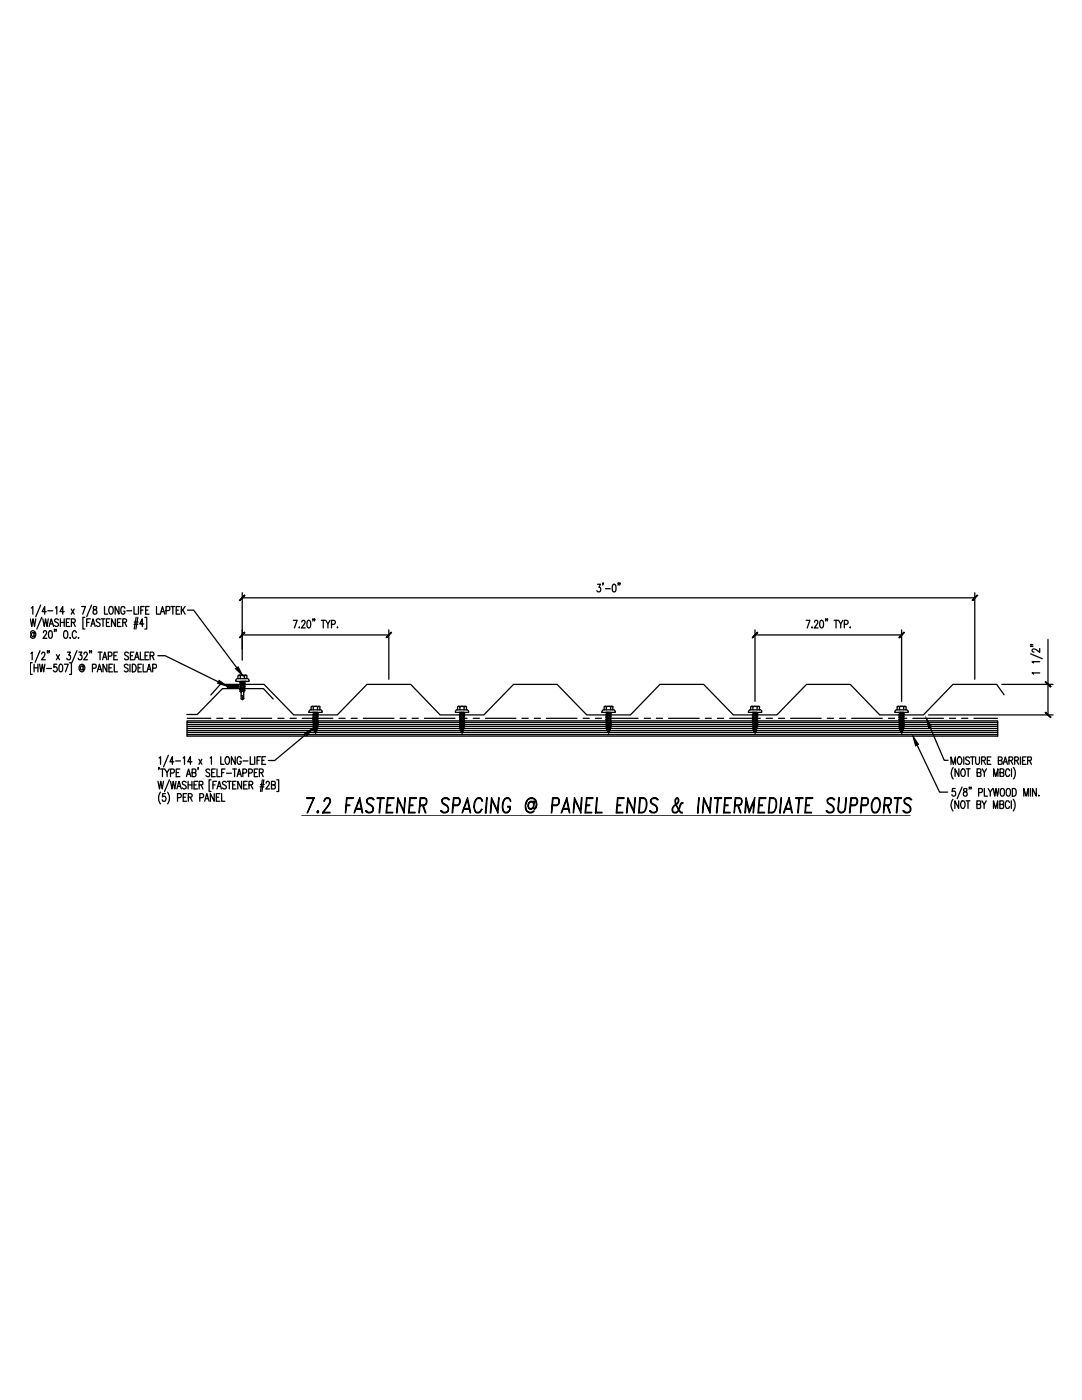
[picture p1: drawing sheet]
<svg xmlns="http://www.w3.org/2000/svg" width="216mm" height="279mm" viewBox="0 0 216 279" stroke-linecap="round" stroke-linejoin="round" font-family="sans-serif">
<g fill="none" stroke="#000" stroke-width=".25">
<path d="M48.3 118.3v13.5M48.3 119.3h146.2M119.2 116.6h.6l-.3 .6a.44 .44 0 0 1 .4 .7 .44 .44 0 0 1-.8 0M120.4 116.4h-.1h.1l-.1 .4M120.8 117.5h1M122.3 116.7l.3-.1a1.02 1.02 0 0 1 0 1.5h-.3l-.1-.2v-.6zM123.4 116.4h-.1h.1l-.1 .4M123.7 116.4l-.1 .4M194.5 118.3v17.3M6 123.5l.3 1.5 .3-1.5 .3 1.5 .2-1.5M6.2 130.4l.2-.3v1.6M6.3 121.3l.2-.3v1.6"/>
<path d="M6.4 132.3h-.4v2.3h.4M6.8 126.5v-.2a.37 .37 0 0 0-.6 .3 .37 .37 0 0 0 .6 .4v-.2M6.8 126.3v.8a.61 .61 0 0 0 .3-.9 .61 .61 0 0 0-.8-.2 .61 .61 0 0 0-.3 .8 .57 .57 0 0 0 .3 .5 .57 .57 0 0 0 .7-.1M6.8 132.6v1.5M6.8 133.3h.8M7.6 132.6v1.5M7.9 132.6l.3 1.5 .3-1.5 .2 1.5 .3-1.5M8 129.9l-1 2.3M8.1 120.7l-1 2.4M8.3 130.5l.1-.2a.35 .35 0 0 1 .5-.1 .35 .35 0 0 1 0 .5l-.6 1h.7M8.3 123.2l-.9 2.3M8.5 123.5l.3 1.5 .3-1.5 .3 1.5 .2-1.5"/>
<path d="M8.7 126.3v-.3a.35 .35 0 0 1 .5 0 .35 .35 0 0 1 .1 .5l-.7 .9h.7M9.2 122.1h-.8l.5-1.1v1.6M9.3 133.4h1M9.5 129.9l-.1 .4M9.6 121.9h.9M9.8 125l.4-1.5 .5 1.5M9.8 129.9h-.1h.1l-.1 .4M9.8 126l.3-.1a.94 .94 0 0 1-.1 1.5 1.13 1.13 0 0 1-.2-1.4zM10 124.5h.5M11 125.7h-.2h.2l-.2 .3M11.1 121.3l.2-.3v1.6M11.2 125.7v.3"/>
<path d="M11.2 130.7l.7 1M11.3 132.6h-.5l-.1 .6a.45 .45 0 0 1 .7 .4 .45 .45 0 0 1-.6 .4l-.1-.2M11.7 123.7a.39 .39 0 0 0-.5-.2 .39 .39 0 0 0-.2 .5l.5 .3a.41 .41 0 0 1 .1 .7 .41 .41 0 0 1-.7-.2M11.9 130.7l-.7 1M11.9 132.6h.2a.89 .89 0 0 1 0 1.5 1.15 1.15 0 0 1-.2-1.5zM12.1 123.5v1.5M12.1 124.2h.7M12.8 126.1l.2-.2a.85 .85 0 0 1 .3 1.4l-.1 .1a.81 .81 0 0 1-.4-1.3zM12.8 122.1h-.8l.5-1.1v1.6M12.8 123.5v1.5M12.9 132.6h.7l-.5 1.5M13.2 124.2h.5"/>
<path d="M13.4 130.1h.6l-.3 .6a.44 .44 0 0 1 .4 .6 .44 .44 0 0 1-.7 .2l-.1-.1M13.9 132.3h.4v2.3h-.4M13.9 127.3h.1zM14 123.5h-.8v1.5h.8M14.2 121.6l.6 1M14.3 124.2l.6-.1 .1-.5-.7-.1v1.5M14.6 124.2l.4 .8M14.8 121.6l-.6 1M15.2 126.3a.42 .42 0 0 0-.5-.4 .42 .42 0 0 0-.3 .6l.1 .6 .1 .2 .4 .1 .2-.3M15.4 129.9l-1 2.3M15.6 127.3h.1zM15.7 130.1h.6l-.3 .6a.45 .45 0 0 1 .3 .7 .45 .45 0 0 1-.7 .1v-.1"/>
<path d="M16.3 121h.7l-.5 1.6M16.6 133.2l-.1-.2a.37 .37 0 0 0-.5 .3 .37 .37 0 0 0 .5 .4l.1-.2M16.6 132.9l.1 .8a.6 .6 0 0 0 .2-.8 .6 .6 0 0 0-.8-.3 .6 .6 0 0 0-.3 .8 .57 .57 0 0 0 .3 .6 .57 .57 0 0 0 .6-.1M16.7 130.5v-.1a.35 .35 0 0 1 .6-.2 .35 .35 0 0 1 0 .5l-.6 1h.8M16.9 123.2h-.4v2.3h.4M17.3 124.2h.5M17.9 129.9v.4M18 123.5h-.7v1.5M18.1 125l.5-1.5 .4 1.5M18.3 129.9l-.1 .4M18.3 120.7l-1 2.4M18.3 124.5h.5"/>
<path d="M18.4 133.4l.7-.1 .1-.6-.8-.1v1.5M18.7 121.1v.5a.55 .55 0 0 1 .6 .3 .55 .55 0 0 1-.3 .7 .49 .49 0 0 1-.5-.6 .49 .49 0 0 1 .6-.4l.2-.2-.1-.3zM19.4 134.1l.4-1.5 .5 1.5M19.6 130.1h.7M19.6 133.6h.5M20 123.7a.37 .37 0 0 0-.5-.2 .37 .37 0 0 0-.2 .5l.5 .3a.41 .41 0 0 1 .1 .7 .41 .41 0 0 1-.7-.2M20 130.1v1.6M20.2 123.5h.7M20.5 131.7l.4-1.6 .4 1.6M20.6 123.5v1.5M20.6 131.2h.6M20.9 121v1.6h.6"/>
<path d="M21.2 124.2h.5M21.3 132.6v1.5l-.7-1.5v1.5M21.6 131l.7-.2v-.6l-.7-.1v1.6M21.7 133.3h.5M21.9 121.1l.1-.1a.82 .82 0 0 1 .7 .7 .82 .82 0 0 1-.3 .8l-.1 .1a.9 .9 0 0 1-.4-1.5zM21.9 123.5h-.7v1.5h.7M22.5 132.6h-.8v1.5h.8M22.7 130.9h.5M22.8 132.6v1.5h.6M23 123.5v1.5l-.7-1.5v1.5M23.4 130.1h-.7v1.6h.7M23.4 124.2h.5"/>
<path d="M23.7 121v1.6l-.7-1.6v1.6M24.2 123.5h-.8v1.5h.8M24.5 124.2l.7-.1v-.5l-.7-.1v1.5M24.9 124.2l.4 .8M24.9 121.4a.42 .42 0 0 0-.5-.3 .42 .42 0 0 0-.3 .5v.4a.43 .43 0 0 0 .4 .6 .43 .43 0 0 0 .4-.6h-.2M25.3 121.9h1M25.6 132.8a.37 .37 0 0 0-.5-.2 .37 .37 0 0 0-.2 .5l.4 .3a.41 .41 0 0 1 .1 .6 .41 .41 0 0 1-.6-.1M25.6 130.4a.39 .39 0 0 0-.5-.3 .39 .39 0 0 0-.2 .6l.6 .3 .1 .5-.3 .2-.3-.1-.1-.1M25.9 132.6v1.5M26 130.9h.4M26.4 132.6a.76 .76 0 0 1 .8 .7 .76 .76 0 0 1-.8 .8zM26.7 130.1h-.7v1.6h.7"/>
<path d="M26.7 121v1.6h.7M26.7 124.6h.8M26.8 124.1h.7M26.9 131.7l.4-1.6 .5 1.6M27 131.2h.6M27.2 123.2l-.4 2.3M27.5 123.2l-.4 2.3M27.5 133.3h.5M27.6 121v1.6M28 130.1v1.6h.7M28.1 121.8h.4M28.2 132.6h-.7v1.5h.7"/>
<path d="M28.6 132.6v1.5h.6M28.7 124.5h-.8l.5-1v1.5M28.8 121h-.7v1.6M28.9 123.2h.4v2.3h-.4M28.9 130.9h.5M29.1 121.8h.4M29.3 134.1l.4-1.5 .5 1.5M29.5 133.6h.5M29.7 130.1h-.8v1.6h.8M29.7 121h-.6v1.6h.6M30 130.9l.6-.1v-.6l-.6-.1v1.6M30.3 130.9l.4 .8"/>
<path d="M30.5 133.4l.6-.1 .1-.6-.7-.1v1.5M31.2 121v1.6h.7M31.5 130.9h1.5l10.5 5.2M32 122.6l.4-1.6 .5 1.6M32.2 122.1h.5M33.1 121.8h.7v-.7l-.7-.1v1.6M34.1 121h.8M34.5 121v1.6M35.2 121.8h.4M35.8 121h-.6v1.6h.6M36.2 121v1.6M36.4 121.7l.5 .9"/>
<path d="M36.9 121l-.7 1.1M37.4 121.8h1.2l8.6 11.4M45.4 136.7h2v.5h-2zM45.4 137h.1M45.4 136.9h.1M45.4 136.8h.1M45.5 137.2h.1M45.5 137h.1M45.5 136.8h.1M45.5 136.9h.1M45.5 137.1h.1M45.6 137h.1"/>
<path d="M45.6 136.9h.1M45.6 136.8h.1M45.7 137.1h.1M45.7 137h.1M45.7 136.9h.1M45.7 137.2h.1M45.7 136.8h.1M45.8 136.9h.1M45.8 136.8h.1M45.8 137.1h.1M45.8 137h.1M45.9 136.9h.1"/>
<path d="M45.9 136.8h.1M45.9 137.1h.1M45.9 137h.1M46 136.9h.1M46 136.8h.1M46 137.2h.1M46 137.1h.1M46 137h.1M46.1 137.1h.1M46.1 137h.1M46.1 136.9h.1M46.2 137.1h.1"/>
<path d="M46.2 136.8h.1M46.2 137h.1M46.2 136.9h.1M46.3 137.2h.1M46.3 136.8h.1M46.3 137.1h.1M46.3 137h.1M46.3 136.9h.1M46.3 136.7h.1M46.4 137h.1M46.4 136.9h.1M46.4 136.8h.1"/>
<path d="M46.5 137.1h.1M46.5 137h.1M46.5 136.9h.1M46.5 136.8h.1M46.6 137.2h.1M46.6 137.1h.1M46.6 137h.1M46.6 136.9h.1M46.6 136.8h.1M46.6 136.7h.1M46.7 137h.1M46.7 136.9h.1"/>
<path d="M46.7 136.8h.1M46.7 137.1h.1M46.8 136.9h.1M46.8 136.8h.1M46.8 137.2h.1M46.8 137.1h.1M46.8 137h.1M46.9 137.1h.1M46.9 136.7h.1M46.9 137h.1M46.9 136.9h.1M47 137.1h.1"/>
<path d="M47 136.8h.1M47 137h.1M47 136.9h.1M47.1 137.2h.1M47.1 136.8h.1M47.1 135.8v.2h2.6v-.2M47.1 137.1h.1M47.1 137h.1M47.1 136.9h.1M47.2 137.1h.1M47.2 137h.1M47.2 136.9h.1"/>
<path d="M47.2 136.8h.1M47.3 137.1h.1M47.3 137h.1M47.3 136.9h.1M47.3 136.8h.1M47.4 137.2h.1M47.4 137.1h.1M47.4 137h.1M47.4 136.9h.1M47.4 136.8h.1M47.5 135.4l-.4 .2v.2M47.5 134.9v.5"/>
<path d="M47.7 134.8h1.3M47.8 136.5l1-.3 .1 .1-1 .3zM47.8 136.9l1-.3 .1 .1-1 .3zM47.8 137.3l1-.3 .1 .1-1 .3zM47.8 137.6l1-.2 .1 .1-1 .2zM47.9 138l1-.1-.9 .2zM47.9 134.9v.5M48 134.9l-.2-.2-.3 .2M48 136.2v.3M48 136.6v.2M48 137v.2M48 137.3l.1 .3"/>
<path d="M48.1 137.7v.2M48.1 138.1v1.4l.3 .1M48.1 138.9l.4 .1M48.3 126.7h29.3M48.4 139v.6M48.5 136l-.7 .2h.1l1-.2M48.6 138.2v1.3l-.2 .1M48.7 137.5v.3M48.7 137.9l-.1 .3M48.7 138.2h.1M48.7 139.4h-.2l-.1 .2M48.7 136v.3"/>
<path d="M48.7 136.4v.3M48.7 136.8v.2M48.7 137.1v.3M48.8 134.9v.5M48.8 134.9l-.6-.1-.2 .1M48.9 136h.1M48.9 136h-.9v.1M49.3 134.9v.5h-1.9M49.3 134.9l-.3-.2-.2 .2M49.3 135.4l.3 .2 .1 .2M54.5 139.5l-1.9-2.1h-8.2l-5 5.2h-2.1M58.5 123.8h.8l-.6 1.5"/>
<path d="M59.7 125.2v.1zM60.2 124.1l.1-.2a.36 .36 0 0 1 .5 0 .36 .36 0 0 1 0 .5l-.7 .9h.8M61.4 123.9l.2-.1a.89 .89 0 0 1 0 1.5 1.15 1.15 0 0 1-.2-1.4zM62.5 123.6l-.1-.1 .1 .2-.1 .2M62.8 123.6l-.1 .3M64.1 123.8h.8M64.5 123.8v1.5M65 123.8l.4 .7v.8M65.9 123.8l-.5 .7M66.2 124.6l.6-.1 .1-.2-.1-.4-.6-.1v1.5M67.3 125.2v.1zM77.6 125.7v9.9"/>
<path d="M150.7 126.7h29.2M150.7 125.7v14.3M160.9 123.8h.7l-.5 1.5M162 125.2v.1zM162.5 124.2l.1-.3a.36 .36 0 0 1 .5 0 .36 .36 0 0 1 0 .5l-.6 .9h.7M163.7 123.9l.2-.1a.89 .89 0 0 1 0 1.5 1.15 1.15 0 0 1-.2-1.4zM164.8 123.6l-.1 .1v-.2l.1 .2-.1 .2M165.1 123.6l-.1 .3M166.4 123.8h.8M166.8 123.8v1.5M167.3 123.8l.5 .7v.8M168.2 123.8l-.4 .7"/>
<path d="M168.5 124.6l.6-.1 .1-.2-.1-.4-.6-.1v1.5M169.7 125.2v.1zM179.9 125.7v14.3M199.9 136.6h10.2M200.3 138.7l-1.4-2.1h-8.8l-5.8 6.1h-8.8l-5.8-6.1h-8.8l-5.9 6.1h-8.7l-5.9-6.1h-8.7l-5.9 6.1h-8.7l-5.9-6.1h-8.7l-6 6.1h-8.7l-5.9-6.1h-8.7l-5.9 6.1h-8.7l-5.9-6.1h-8.7l-1.9 2.1M205.6 130.5l2.4 1M205.7 129h.4M205.7 128.6v.1v-.1l.4 .1M207.5 134.3h-1.6l.3 .2M207.5 132.1h-1.6l.3 .2M207.5 129.4v.8l-.8-.6a.41 .41 0 0 0-.5-.1 .41 .41 0 0 0-.2 .5l.3 .1M209.1 127.6v15.1"/>
<path d="M31.5 155.9l.3 1.6 .3-1.6 .3 1.6 .2-1.6M31.7 151.3l.3-.3v1.5M31.7 153.3v.3M32 158.1a1.95 1.95 0 0 0 0 2.3M32 153.5h.8M32.4 153.5v1.5M32.9 153.5l.4 .7v.8M33 158.4h-.5v.6a.38 .38 0 0 1 .5 .1l.1 .4-.1 .4h-.5l-.1-.3M33.4 158.1a1.95 1.95 0 0 1 0 2.3M33.6 150.7l-1 2.3M33.8 153.5l-.5 .7M33.8 155.6l-1 2.4"/>
<path d="M34 155.9l.3 1.6 .3-1.6 .3 1.6 .2-1.6M34 154.3l.7-.1v-.6l-.7-.1v1.5M34.7 152h-.8l.5-1v1.5M35 151.9h1M35.2 154.2h.4M35.3 157.5l.4-1.6 .5 1.6M35.4 159.2l.7-.1 .1-.4-.1-.2-.7-.1v1.5M35.5 156.9h.5M35.9 153.5h-.7v1.5h.7M36.6 151.3l.2-.3v1.5M36.6 159.1h.4M37.2 156.1a.39 .39 0 0 0-.6-.2 .39 .39 0 0 0-.2 .5l.5 .3a.41 .41 0 0 1 .1 .7 .41 .41 0 0 1-.6-.2"/>
<path d="M37.2 155l.4-1.5 .5 1.5M37.2 158.4h-.6v1.5h.6M37.3 143.9h161.8v3h-161.8zM37.3 144.2h161.8M37.3 144.6h161.8M37.3 145h161.8M37.3 145.4h161.8M37.3 145.8h161.8M37.3 146.2h161.8M37.3 146.6h161.8M37.4 143.4h4.7M37.4 154.5h.5"/>
<path d="M37.5 155.9v1.6M37.5 156.6h.8M37.6 159.1h.6l.1-.5-.2-.2h-.5v1.5M38 159.1l.3 .8M38.3 152h-.8l.5-1v1.5M38.3 155.9v1.6M38.3 154.2l.8-.1v-.5l-.8-.1v1.5h.5l.3-.2v-.5l-.3-.1M38.7 156.6h.4M39.4 155.9h-.7v1.6h.7M39.6 153.3l-.1 .3M39.7 151.5l.6 1M39.7 156.6h.7v-.6l-.7-.1v1.6"/>
<path d="M39.9 159.2l.7-.1v-.5l-.3-.2h-.4v1.5M40.1 156.6l.4 .9M40.3 151.5l-.6 1M40.8 159.9l.5-1.5 .4 1.5M41 159.4h.6M41.9 153.7a.37 .37 0 0 0-.5-.2 .37 .37 0 0 0-.2 .5l.4 .3a.41 .41 0 0 1 .1 .6 .41 .41 0 0 1-.6-.1M41.9 151.3l.3-.3v1.5M42.1 155.6h-.4v2.4h.4M42.2 154.2h.5M42.5 156.6h.4M42.7 158.4v1.5l-.7-1.5v1.5M43 153.5h-.8v1.5h.8"/>
<path d="M43.2 159.1h.4M43.2 155.9h-.7v1.6M43.3 143.4h1.2M43.3 157.5l.5-1.6 .4 1.6M43.3 153.5v1.5h.6M43.5 156.9h.5M43.9 158.4h-.7v1.5h.7M44.1 151v1.5h.6M44.2 158.4v1.5h.7M44.2 154.2h.4M44.9 153.5h-.7v1.5M45.2 151.1v-.1a.82 .82 0 0 1 .7 .6 .82 .82 0 0 1-.3 .9h-.1a.88 .88 0 0 1-.3-1.4z"/>
<path d="M45.2 156.1l-.6-.2a.33 .33 0 0 0-.2 .3 .33 .33 0 0 0 .2 .4l.5 .3a.38 .38 0 0 1-.2 .6l-.5-.3M45.2 154.3h1M45.4 155.9h.7M45.7 143.4h1.2M45.7 155.9v1.6M46.4 156.6h.4M46.4 153.5h.8M46.8 153.5v1.5M46.9 151v1.5l-.7-1.5v1.5M47.1 155.9h-.7v1.6h.7M47.3 155l.4-1.5 .5 1.5M47.5 154.5h.5"/>
<path d="M48.1 151.4a.42 .42 0 0 0-.5-.4 .42 .42 0 0 0-.3 .6v.3a.43 .43 0 0 0 .4 .6 .43 .43 0 0 0 .4-.6h-.2M48.2 143.4h6M48.2 155.9v1.6l-.8-1.6v1.6M48.5 154.3l.6-.1 .1-.6-.7-.1v1.5M48.5 151.9h1M48.6 156.6h.5M49.3 155.9h-.7v1.6h.7M49.6 154.3l.6-.1 .1-.6-.7-.1v1.5M49.7 156.6l.7-.1v-.3l-.1-.2-.6-.1v1.6M49.9 151v1.5h.7M50.1 156.6l.3 .9M50.7 154.2h.5"/>
<path d="M50.8 151v1.5M51.3 151.7h.4M51.5 153.5h-.8v1.5h.8M51.8 154.2l.6-.1 .1-.5-.7-.1v1.5M51.9 157h.7M52 151h-.7v1.5M52 156.6h.7M52.1 154.2l.4 .8M52.3 151.7h.4M52.4 155.6l-.4 2.4M52.6 155.6l-.3 2.4M53 151h-.7v1.5h.7"/>
<path d="M53.1 156.3l.1-.2a.35 .35 0 0 1 .4-.1 .35 .35 0 0 1 .1 .5l-.7 1h.8M54.2 156.6h.6v-.6l-.6-.1v1.6l.7-.2v-.4l-.2-.3M55.2 155.6h.4v2.4h-.4M55.4 143.4h1.3M57.9 143.4h1.2M60.3 143.4h6.1M61 146.6l-6.2 5.2h-1.3M61.6 142v.2h2.6v-.2M62.1 141.6l-.4 .2v.2M62.1 141.1v.6M62.3 141h1.3M62.4 142.9l1.1-.2-.9 .3z"/>
<path d="M62.4 144.6l.9-.3 .2 .1-.9 .3zM62.4 144.9l.9-.2 .2 .1-.9 .2zM62.4 144.2l.9-.2 .2 .1-.9 .2zM62.4 143.9l.9-.2h.2l-.9 .3zM62.4 143.6l.9-.3 .2 .1-.9 .3zM62.4 143.2l.9-.2 .2 .1-.9 .2zM62.5 145.3l.8-.3 .1 .1-.8 .2zM62.5 141.1v.6M62.5 141.1l1.1-.2 .3 .2M62.6 142.6h-.2l1.1-.3-.9 .3M62.6 141.1l-.3-.2-.2 .2M62.6 159.2l-1.3 3 1.4-3h-1.5v.2h1.4"/>
<path d="M62.6 142.3v.2M62.6 142.6v.2M62.6 142.9v.3M62.6 143.3v.2M62.6 143.6v.3M62.6 143.9v.3M62.6 144.3v.2M62.6 144.7v.2M62.6 145l.1 .2M62.7 145.3v.2M62.7 145.9h.5zM62.7 145.7l.1 .2"/>
<path d="M62.9 142.2h-.5h.9v.1M63.1 145.9l-.2 .4-.1-.4M63.2 145.5l-.1 .3M63.2 145.4l.2 .1-.7 .1M63.2 145.4l-.6 .2h.1M63.3 145.2l-.1 .2M63.3 144.8v.2M63.3 142.4v.2M63.3 142.8v.2M63.3 143.1v.2M63.3 143.4v.3M63.3 143.8v.2"/>
<path d="M63.3 144.1v.3M63.3 144.5v.2M63.4 141.1v.6M63.8 141.1v.6h-1.8M63.9 141.6l.3 .2 .1 .2M67.6 143.4h1.3M69.2 159.2h1.3v.2h-1.3l-.3 2.8zM70.1 143.4h1.2M71.8 159.2l.6 3h-.2l-.5-2.6-1.1 2.6zM72.5 143.4h6.1M73.4 159.4a.82 .82 0 0 1 1.3 .2l-.3-.1a.71 .71 0 0 0-1.2 .4l.1 .3 .2 .1a1.08 1.08 0 0 1 .7 1.8 .86 .86 0 0 1-1.2-.3l.3 .1a.75 .75 0 0 0 1.1-.1 .81 .81 0 0 0-.4-1 1.07 1.07 0 0 1-.9-1.2zM75.3 159.2h1.4v.2h-1.4z"/>
<path d="M75.9 159.4l-.3 2.8h.2l.2-2.8M77.3 159.2h1.3v.2h-1.2l-.2 2.7h1.2l-.1 .1h-1.3zM79.4 159.2l1.2 2.6 .3-2.6-.3 3-1.2-2.6-.2 2.6h-.1zM79.8 143.4h1.2M81.8 159.2h1.3v.2h-1.2l-.3 2.7h1.2v.1h-1.3zM82.2 143.4h1.3M84.7 143.4h6.1M88.4 159.4a.85 .85 0 0 1 1.3 .2h-.2a.77 .77 0 0 0-1.2 0v.6l.2 .1a1.09 1.09 0 0 1 .7 1.8 .86 .86 0 0 1-1.2-.3h.2l.3 .3h.4l.5-.3v-.5a1.16 1.16 0 0 0-.9-.8 .69 .69 0 0 1-.1-1.1zM91.3 141.6a.44 .44 0 0 0-.4 .6h2.6a.44 .44 0 0 0-.4-.6M91.3 141.1v.6M91.5 141h1.3M91.7 142.9l1-.2-.9 .3z"/>
<path d="M91.7 144.6l.9-.3 .1 .1-.9 .3zM91.7 145.3l.9-.3 .1 .1-.9 .2zM91.7 144.9l.9-.2 .1 .1-.9 .2zM91.7 144.2l.9-.2 .1 .1-.9 .2zM91.7 143.9l.9-.2h.1l-.9 .3zM91.7 143.6l.9-.3 .1 .1-.9 .3zM91.7 143.2l.9-.2 .1 .1-.9 .2zM91.8 141.1v.6M91.8 145.6l.7-.2 .1 .1zM91.8 142.6h-.1l1-.3-.9 .3M91.8 142.3v.2M91.8 142.6v.2"/>
<path d="M91.8 142.9v.3M91.8 143.3v.2M91.8 143.6v.3M91.8 143.9v.3M91.8 144.3v.2M91.8 144.7v.2M91.9 145v.2M91.9 145.3l.1 .2M91.9 145.9h.5zM92 145.7v.2M92 143.4h1.2M92.1 145.9l.1 .4"/>
<path d="M92.1 142.2h-.4h.8v.1M92.4 145.9l-.2 .4M92.5 145.5l-.1 .3M92.5 145.2v.2M92.5 144.8v.2M92.5 142.4v.2M92.5 142.8v.2M92.5 143.1v.2M92.5 143.4v.3M92.5 143.8v.2M92.5 144.1v.3M92.5 144.5v.2"/>
<path d="M92.6 141.1v.6M92.6 141.1l-1.1-.2-.2 .2M93.1 141.1v.6h-1.8M93.1 141.1l-.3-.2-.2 .2M93.3 159.2l.6 3h-.1l-.6-2.6-1 2.6zM94.4 143.4h1.3M94.9 159.6l.5-.4a.81 .81 0 0 1 .9 .7l-.5-.5a.88 .88 0 0 0-1.1 .9 1.68 1.68 0 0 0 .4 1.8 .78 .78 0 0 0 .9-.6h.2a.76 .76 0 0 1-.8 .7 .76 .76 0 0 1-.8-.7 2.32 2.32 0 0 1 .3-1.9zM96.9 143.4h6M97.1 159.2h.1l-.2 3h-.2zM98.1 159.2l1.2 2.6 .3-2.6-.3 3-1.1-2.6-.3 2.6h-.1zM100.8 159.4l.2-.2a.74 .74 0 0 1 .9 .7l-.2-.4a.84 .84 0 0 0-.9 0 .84 .84 0 0 0-.4 .8 1.68 1.68 0 0 0 .4 1.8 .8 .8 0 0 0 .9-1h-.4v-.2h.5a1.05 1.05 0 0 1-1 1.3 1.89 1.89 0 0 1-.2-2.6zM104.2 143.4h1.2"/>
<path d="M105.4 159.5a1.12 1.12 0 0 1 1.3 0 1.12 1.12 0 0 1 .4 1.3l-.1 .4-.4 .3-.2-.3 .1-1.3h.1v1.4a1.16 1.16 0 0 0-.4-1.9 1.46 1.46 0 0 0-1.1 2.2v.2a.97 .97 0 0 0 1.5 0 1 1 0 0 1-1.3 .3 1 1 0 0 1-.5-1.2l.2-.8zM106.6 143.4h1.3M109 143.4h6.1M113.1 159.2l.6 3-.6-2.6-1 2.6h-.1zM114.6 159.2l1.2 2.6 .2-2.6h.1l-.2 3-1.2-2.6-.3 2.6zM116.4 143.4h1.2M117 159.2h1.3v.2h-1.2l-.2 2.7h1.2v.1h-1.4zM118.8 143.4h1.2M119.1 159.2h.1l-.3 2.9h1.2v.1h-1.3zM120.5 141.6l-.3 .2-.1 .2M120.6 141.1v.6M120.8 141h1.3"/>
<path d="M120.9 142.9l1-.2-.9 .3zM120.9 144.6l.9-.3 .1 .1-.9 .3zM120.9 144.9l.9-.2 .1 .1-.9 .2zM120.9 144.2l.9-.2 .1 .1-.9 .2zM120.9 143.9l.9-.2h.1l-.9 .3zM120.9 143.6l.9-.3 .1 .1-.9 .3zM120.9 143.2l.9-.2 .1 .1-.9 .2zM120.9 145.3l.9-.3 .1 .1-.8 .2zM121 141.1v.6M121 145.6l.7-.2 .2 .1zM121 142.6h-.1l1-.3-.9 .3M121.1 142.3v.2"/>
<path d="M121.1 142.6v.2M121.1 142.9v.3M121.1 143.3v.2M121.1 143.6v.3M121.1 143.9v.3M121.1 144.3v.2M121.1 144.7v.2M121.1 145v.2M121.1 145.3l.1 .2M121.2 145.7v.2M121.2 145.9h.5zM121.2 143.4h6.1"/>
<path d="M121.3 145.9l.1 .4M121.3 142.2h-.4h.8v.1M121.6 145.9l-.1 .4M121.7 145.5v.3M121.7 142.4v.2M121.7 142.8v.2M121.7 143.1v.2M121.7 143.4v.3M121.7 143.8v.2M121.7 144.1v.3M121.7 144.5v.2M121.8 145.2l-.1 .2"/>
<path d="M121.8 144.8v.2M121.9 141.1v.6M122.3 141.1v.6h-1.8M122.3 141.1l-.2-.2-.2 .2-.6-.1-.3 .1-.2-.2-.3 .2M122.4 141.6a.44 .44 0 0 1 .4 .6h-2.7v-.2M123.2 159.2h1.3v.2h-1.2l-.2 2.7h1.2v.1h-1.3zM125.3 159.2l1.2 2.6 .2-2.6h.1l-.3 3-1.2-2.6-.2 2.6h-.1zM127.7 159.2h.7a1.71 1.71 0 0 1 .5 2.3l-.4 .6-1.1 .1zM127.8 159.4l.9 .1a1.92 1.92 0 0 1-.5 2.6h-.7zM128.6 143.4h1.2M129.8 159.6a.88 .88 0 0 1 1.5 0l-.3-.1a.86 .86 0 0 0-1.1 .1l.1 .6 .2 .1a1.12 1.12 0 0 1 .7 1.8 .89 .89 0 0 1-1.3-.3l.3 .1a.75 .75 0 0 0 1.1-.1 .81 .81 0 0 0-.3-1l-.5-.3a.73 .73 0 0 1-.4-.9zM131 143.4h1.2"/>
<path d="M133.4 143.4h6.1M134.8 159.5l.3-.1 .3 .1M134.9 159.4a2.5 2.5 0 0 0 1 2.7h.2v.1l-.4-.1a4.4 4.4 0 0 1-1-2.5l.4-.4a.72 .72 0 0 1 .4 .6 .72 .72 0 0 1-.4 .7l-.6 .4a.78 .78 0 0 0 0 1.2 .78 .78 0 0 0 .9-.6l.4-1.2 .5-.1-.5 .3M135.3 159.4a.86 .86 0 0 1-.2 .9 1.41 1.41 0 0 0-.9 1.6l.3 .3a.88 .88 0 0 0 1-.7l.5-1.2M139.4 159.2l-.2 3zM140.4 159.2l1.2 2.6 .2-2.6h.1l-.2 3-1.2-2.6-.3 2.6zM140.7 143.4h1.2M142.6 159.2h1.4v.2h-1.4zM143.2 143.4h1.2M143.2 159.4l-.3 2.8h.2l.2-2.8M144.6 159.2h1.4v.2h-1.3l-.2 2.7h1.2v.1h-1.3zM145.6 143.4h6.1"/>
<path d="M148.9 159.2l.6 2.6 1.1-2.6-.2 3v-2.3l-.9 2.3-.6-2.3-.2 2.3h-.1zM149.3 142v.2h2.7v-.2M149.8 141.6l-.4 .2v.2M149.8 141.1v.6M150 141h1.3M150.1 142.9l1.1-.2-.9 .3zM150.1 144.6l.9-.3 .2 .1-.9 .3zM150.1 144.9l.9-.2 .2 .1-.9 .2zM150.1 144.2l.9-.2 .2 .1-.9 .2zM150.1 143.9l.9-.2h.2l-.9 .3zM150.1 143.6l.9-.3 .2 .1-.9 .3zM150.1 143.2l.9-.2 .2 .1-.9 .2z"/>
<path d="M150.2 145.3l.8-.3 .2 .1-.9 .2zM150.2 141.1v.6M150.3 145.6l.6-.2 .2 .1zM150.3 142.6h-.2l1.1-.3-.9 .3M150.4 142.3v.2M150.4 142.6v.2M150.4 142.9v.3M150.4 143.3v.2M150.4 143.6v.3M150.4 143.9v.3M150.4 144.3v.2M150.4 144.7v.2"/>
<path d="M150.4 145v.2M150.4 145.3v.2M150.4 145.9h.5zM150.4 145.7l.1 .2M150.5 145.9l.2 .4M150.6 142.2h-.5h.9v.1M150.8 145.9l-.1 .4M150.9 145.5v.3M151 145.2v.2M151 144.8v.2M151 142.4v.2M151 142.8v.2"/>
<path d="M151 143.1v.2M151 143.4v.3M151 143.8v.2M151 144.1v.3M151 144.5v.2M151.1 141.1v.6M151.5 159.2h1.3v.2h-1.2l-.2 2.7h1.2v.1h-1.4zM151.5 141.1v.6h-1.7M151.6 141.1l-.3-.2-1.1 .2-.2-.2-.2 .2M151.6 141.6l.3 .2 .1 .2M152.9 143.4h1.2M153.6 159.2h.7a1.77 1.77 0 0 1 .3 2.6l-.2 .3-.3 .1h-.8z"/>
<path d="M153.7 159.4h.6a.82 .82 0 0 1 .6 .9 1.71 1.71 0 0 1-.8 1.8h-.7zM155.3 143.4h1.3M155.9 159.2l-.2 3h-.1zM157.5 159.2l.6 3h-.1l-.6-2.6-1 2.6h-.1zM157.8 143.4h6.1M158.8 159.2h1.4v.2h-1.4zM159.4 159.4l-.2 2.8h.1l.2-2.8M160.9 159.2h1.3v.2h-1.3l-.2 2.7h1.2v.1h-1.3zM165.1 143.4h1.2M165.3 159.4a.82 .82 0 0 1 1.3 .2l-.3-.1a.71 .71 0 0 0-1.2 .4l.1 .3 .2 .1a1.08 1.08 0 0 1 .7 1.8 .86 .86 0 0 1-1.2-.3l.3 .1a.75 .75 0 0 0 1.1-.1 .81 .81 0 0 0-.4-1 1.07 1.07 0 0 1-.9-1.2zM167.4 159.2h.1l-.2 2.1 .2 .6a.67 .67 0 0 0 1-.1l.4-2.6-.2 2.1a.89 .89 0 0 1-.9 .9l-.6-.4zM167.5 143.4h1.2"/>
<path d="M170 143.4h6.1M174.2 159.6l.5-.4a.95 .95 0 0 1 1 1.1 2.01 2.01 0 0 1-.9 1.9h-.4a2.03 2.03 0 0 1-.2-2.6zM174.4 159.5l.4-.1 .5 .1a1.92 1.92 0 0 1-.6 2.6h-.2a1.53 1.53 0 0 1-.3-2.2zM177.3 143.4h1.2M178.5 159.2h1.4v.2h-1.4zM179 141.6a.44 .44 0 0 0-.4 .6h2.6a.44 .44 0 0 0-.4-.6M179 141.1v.6M179.1 159.4l-.3 2.8h.2l.2-2.8M179.2 141h1.3M179.4 142.9l1-.2-.9 .3zM179.4 144.6l.9-.3 .1 .1-.9 .3zM179.4 144.9l.9-.2 .1 .1-.9 .2z"/>
<path d="M179.4 144.2l.9-.2 .1 .1-.9 .2zM179.4 143.9l.9-.2h.1l-.9 .3zM179.4 143.6l.9-.3 .1 .1-.9 .3zM179.4 143.2l.9-.2 .1 .1-.9 .2zM179.4 145.3l.9-.3 .1 .1-.9 .2zM179.5 141.1v.6M179.5 145.6l.7-.2 .1 .1zM179.5 142.6h-.1l1-.3-.9 .3M179.6 142.3v.2M179.6 142.6v.2M179.6 142.9v.3M179.6 143.3v.2"/>
<path d="M179.6 143.6v.3M179.6 143.9v.3M179.6 144.3v.2M179.6 144.7v.2M179.6 145v.2M179.6 145.3l.1 .2M179.6 145.9h.6zM179.7 145.7l.1 .2M179.7 143.4h1.2M179.8 142.2h-.4h.8v.1M180.1 145.9l-.2 .4-.1-.4M180.2 145.5l-.1 .3"/>
<path d="M180.2 145.2v.2M180.2 144.8v.2M180.2 142.4v.2M180.2 142.8v.2M180.2 143.1v.2M180.2 143.4v.3M180.2 143.8v.2M180.2 144.1v.3M180.2 144.5v.2M180.3 141.1v.6M180.6 159.4a.85 .85 0 0 1 1.3 .2l-.3-.1a.86 .86 0 0 0-1.1 .1v.3a1.5 1.5 0 0 0 1 .9 .84 .84 0 0 1 0 1.3 .84 .84 0 0 1-1.3-.3h.2l.3 .3 .8-.2a.8 .8 0 0 0-.2-1.1 1.09 1.09 0 0 1-.9-.9zM180.8 141.1v.6h-1.8"/>
<path d="M180.8 141.1l-.2-.2-.2 .2-.6-.1-.3 .1-.3-.2-.2 .2M182.1 143.4h6.1M183 148.7l4.5 9.4h1.6M185.3 142.7h24.8M185.6 145.2l2.8 6.5h.8M189.5 143.4h1.2M189.8 152.5v-1.4l.4 1.4 .5-1.4v1.4M190.1 159.5a1.95 1.95 0 0 0 0 2.4M190.2 153.2a1.89 1.89 0 0 0 0 2.3M190.6 157.4h-.5l-.1 .6a.45 .45 0 0 1 .6 .1 .45 .45 0 0 1 0 .6 .45 .45 0 0 1-.6 0l-.1-.1M191.2 151.1h.2a.76 .76 0 0 1 .5 .7 .76 .76 0 0 1-.5 .7 1.02 1.02 0 0 1-.2-1.4zM191.3 159.8v1.5l-.8-1.5v1.5"/>
<path d="M191.3 153.4v1.6l-.7-1.6v1.6M191.9 143.4h1.2M191.9 159.9l.1-.1a.82 .82 0 0 1 .6 .6 .82 .82 0 0 1-.3 .9h-.1a.88 .88 0 0 1-.3-1.4zM192 153.5l.1-.1a.86 .86 0 0 1 .2 1.6 .83 .83 0 0 1-.3-1.5zM192 157.1l-1 2.3M192.3 151.1v1.4M192.3 157.4v.5a.56 .56 0 0 1 .6 .3 .56 .56 0 0 1-.2 .7 .49 .49 0 0 1-.5-.5 .49 .49 0 0 1 .6-.5h.1v-.5zM192.8 159.8h.7M192.8 153.4h.8M193.2 159.8v1.5M193.2 153.4v1.6M193.4 151.3l-.1-.2h-.4a.33 .33 0 0 0-.2 .3 .33 .33 0 0 0 .2 .3l.4 .2 .1 .4-.2 .2h-.4l-.1-.2"/>
<path d="M193.5 157.2l-.1-.1 .1 .2-.1 .2M193.7 151.1h.7M193.8 157.2l-.1 .3M194 151.1v1.4M194.3 143.4h4.7M194.7 151.1v1.2l.3 .2 .4-.2v-1.2M195 154.2l.7-.1v-.4l-.2-.3h-.5v1.6l.7-.1v-.5l-.2-.2M195.3 158.2h.5l.2-.2-.1-.6h-.6v1.5M195.9 151.8l.6-.1v-.6h-.6v1.4M195.9 159.8l.5 .7v.8M196 153.4l.4 .8v.8M196.2 151.8l.4 .7"/>
<path d="M196.4 157.4v1.5h.6M196.8 159.8l-.4 .7M196.8 153.4l-.4 .8M197 151.8h.5M197.2 157.4l.4 .7v.8M197.7 151.1h-.7v1.4h.7M198.1 157.4l-.5 .7M198.2 157.4l.3 1.5 .2-1.5 .3 1.5 .3-1.5M198.3 155v-1.6l.4 1.6 .4-1.6v1.6M199.2 151.8l.6-.1 .2-.2-.2-.4h-.6v1.4h.6l.2-.5-.3-.2M199.5 154.2l.7-.1 .1-.4-.2-.3h-.6v1.6l.7-.1 .1-.5-.2-.2M199.8 157.4h.1a.45 .45 0 0 1 .5 .5v.4a.45 .45 0 0 1-.4 .6 .45 .45 0 0 1-.4-.6z"/>
<path d="M200.2 152.5l.4-1.4 .4 1.4M200.3 152h.6M201 157.4h.1a.83 .83 0 0 1 .3 1.4l-.1 .1a.86 .86 0 0 1-.3-1.5zM201.3 151.8l.7-.1v-.5l-.7-.1v1.4M201.5 153.8l-.3-.4a.86 .86 0 0 0-.2 1.6l.3-.1 .2-.3M201.7 151.8l.4 .7M201.8 159.8v1.5M201.8 153.4v1.6M202 157.4a.8 .8 0 0 1 .8 .5 .8 .8 0 0 1-.2 .9l-.6 .1zM202.2 159.5a1.95 1.95 0 0 1 0 2.4M202.2 153.2a1.89 1.89 0 0 1 0 2.3M202.5 151.8l.6-.1 .1-.2-.1-.4h-.6v1.4"/>
<path d="M202.8 151.8l.4 .7M203.6 151.1v1.4M204 151.8h.5M204.3 158.9v-1.5l.5 1.5 .4-1.5v1.5M204.8 151.1h-.8v1.4h.8M205 151.8l.7-.1v-.6h-.7v1.4M205.4 151.8l.4 .7M205.6 157.4v1.5M206.8 157.4v1.5l-.8-1.5v1.5M207.3 158.7v.2zM60.2 162.8h121.4M63.3 161.9l.1-.1 .2 .1-.2 .3-.2-.1z"/>
<path d="M63.4 161.9h.1v.2h-.1zM64.5 162.1h1.4v.1h-1.6a4.6 4.6 0 0 0 1.6-2.4l-.1-.3-.2-.1h-.5l-.2 .1-.1 .4-.2-.1a.71 .71 0 0 1 1.2-.4 1.04 1.04 0 0 1-.3 1.4l-1.1 1.4M69.2 160.6h.6v.2h-.7M70.9 161.5h1.3M71 161.3h1.1M77.3 160.6h.7l-.1 .2h-.6M81.8 160.6h.6v.2h-.7M83.8 160.6h.8a.77 .77 0 0 0 .4-1.1l-1.1-.1-.3 2.8 .2-3h.9l.3 .2a.94 .94 0 0 1-.4 1.4h-.8M84.4 160.8l.5 1.4h.1l-.5-1.4M90.5 160.6h.8a.77 .77 0 0 0 .1-1.2h-.8l-.3 2.8h-.1l.3-3h1a.92 .92 0 0 1-.2 1.6h-.8M92.4 161.5h1.4M92.6 161.3h1.1"/>
<path d="M105.5 160.2l.4-.3h.3l.3 .4a.53 .53 0 0 0-.9-.1 .77 .77 0 0 0 .1 1.1h.4l.3-.2-.4 .4a.76 .76 0 0 1-.7-.5 .76 .76 0 0 1 .2-.8zM110.3 160.6h.8a.75 .75 0 0 0 .1-1.2h-.9l-.3 2.8 .3-3h.9a.94 .94 0 0 1-.1 1.6h-.9M112.3 161.5h1.3M112.4 161.3h1M117 160.6h.7l-.1 .2h-.6M123.2 160.6h.7v.2h-.7M144.6 160.6h.7v.2h-.7M146.7 160.6h.8a.78 .78 0 0 0 .4-1.1l-1.1-.1-.3 2.8 .2-3h.9a.86 .86 0 0 1 .5 .9 .86 .86 0 0 1-.7 .7h-.7M147.2 160.8l.5 1.4h.2l-.6-1.4M151.5 160.6h.6v.2h-.6M156.6 161.5h1.3M156.7 161.3h1.1"/>
<path d="M160.9 160.6h.6v.2h-.7M169.7 160.6h.9a.77 .77 0 0 0 .1-1.2h-.8l-.3 2.8h-.1l.3-3h1a.92 .92 0 0 1-.2 1.6h-.9M171.9 160.6h.9a.75 .75 0 0 0 .1-1.2h-.9l-.3 2.8 .2-3h1a.94 .94 0 0 1-.1 1.6h-.9M176.5 160.6h.8a.78 .78 0 0 0 .4-1.1l-1.1-.1-.3 2.8 .2-3h.9a.86 .86 0 0 1 .5 .9 .86 .86 0 0 1-.7 .7h-.7M177 160.8l.5 1.4h.2l-.5-1.4M194.9 160.5h.7v-.6l-.7-.1v1.5h.7l.1-.5-.3-.3M198.2 161.3v-1.5l.5 1.5 .4-1.5v1.5M199.5 160.5h.7v-.6l-.7-.1v1.5h.7l.1-.5-.3-.3M201.4 160.2a.42 .42 0 0 0-.5-.4 .42 .42 0 0 0-.3 .6v.4a.42 .42 0 0 0 .3 .5 .42 .42 0 0 0 .5-.3"/>
</g>
<g fill="#000" stroke="#000" stroke-width=".2">
<path d="M43.7 135.8l1.7 1.2-2-.6zM47 133.4l.5-.3 1 1.8zM60.8 146.3l1.8-1-1.4 1.6zM182.1 146.9l1.2 1.7-.6 .3zM184.8 143.3l1.1 1.7-.6 .3z"/>
<path d="M48.8 118.8l-.9 1.1 1-1.1zM48.8 118.8l-.9 1.1-.1-.1z"/>
<path d="M195 118.8l-1 1 .1 .1zM195 118.8h.1l-1 1.1z"/>
<path d="M48.8 126.2l-.9 1.1 1-1zM48.8 126.2l-.9 1.1-.1-.1z"/>
<path d="M77 127.2l.1 .1 .9-1.1zM78 126.2l.1 .1-1 1z"/>
<path d="M151.1 126.2l-.9 1.1 1-1zM151.1 126.2l-.9 1.1-.1-.1z"/>
<path d="M179.4 127.2v.1l1-1.1zM180.4 126.2l.1 .1-1.1 1z"/>
<path d="M208.6 136.1l1 1 .1-.1zM208.6 136.1l.1-.1 1 1z"/>
<path d="M208.6 142.2l1.1 .9-1-1zM208.6 142.2l1.1 .9-.1 .1z"/>
</g>
</svg>
